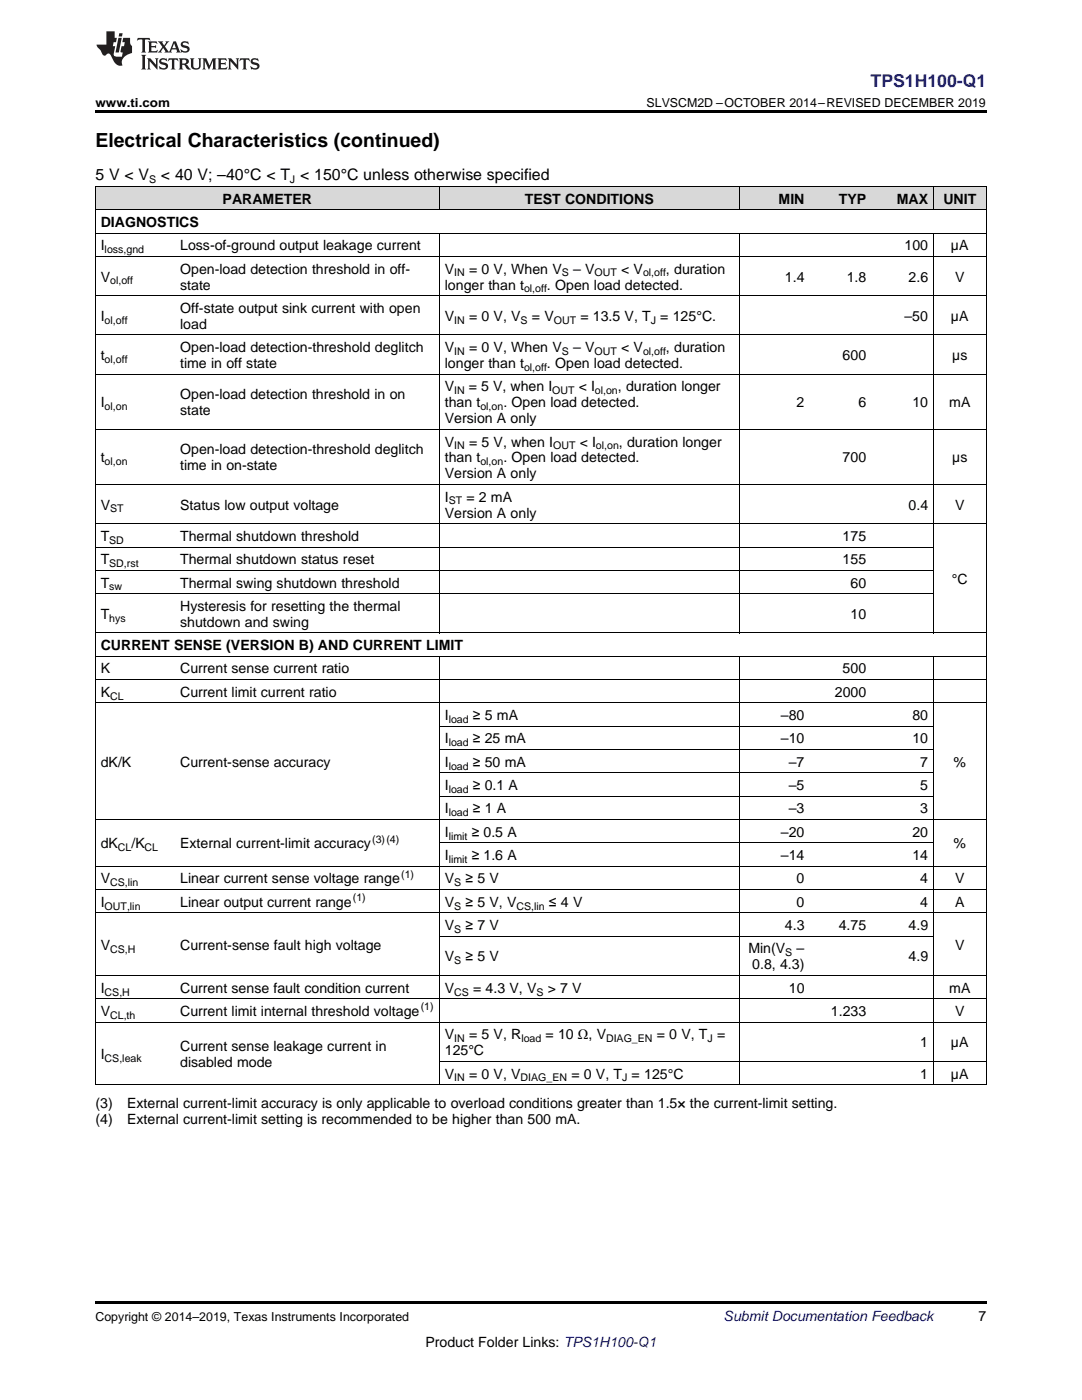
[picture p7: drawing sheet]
<svg xmlns="http://www.w3.org/2000/svg" width="216mm" height="279mm" viewBox="0 0 216 279" stroke-linecap="round" stroke-linejoin="round" font-family="sans-serif">
<defs><g id="words">
<text font-size="3.9" x="19" y="29.3">Electrical Characteristics (continued)</text>
<text font-size="3.5" fill="#00f" x="173.7" y="17.3">TPS1H100-Q1</text>
<g font-size="3.2">
<text x="19" y="36">5 V &lt; V</text>
<text x="32.1" y="36">&lt; 40 V; –40°C &lt; T &lt; 150°C unless otherwise specified</text>
</g>
<g font-size="2.8">
<text x="44.4" y="40.6">PARAMETER</text>
<text x="104.7" y="40.6">TEST CONDITIONS</text>
<text x="155.4" y="40.6">MIN</text>
<text x="167.4" y="40.6">TYP</text>
<text x="178.9" y="40.6">MAX</text>
<text x="188.2" y="40.6">UNIT</text>
<text x="20.1" y="45.3">DIAGNOSTICS</text>
<text x="20.1" y="50">I</text>
<text x="35.9" y="50">Loss-of-ground output leakage current</text>
<text x="180.5" y="50">100</text>
<text x="189.8" y="50">µA</text>
<text x="20.1" y="56.2">V</text>
<text x="35.9" y="54.6">Open-load detection threshold in off-</text>
<text x="35.9" y="57.8">state</text>
<text x="88.8" y="54.6">V</text>
<text x="88.8" y="57.8">longer than t</text>
<text x="93.6" y="54.6">= 0 V, When V</text>
<text x="109.1" y="57.8">. Open load detected.</text>
<text x="114.4" y="54.6">– V</text>
<text x="123.9" y="54.6">&lt; V</text>
<text x="132.9" y="54.6">, duration</text>
<text x="156.6" y="56.2">1.4</text>
<text x="168.9" y="56.2">1.8</text>
<text x="181.3" y="56.2">2.6</text>
<text x="190.6" y="56.2">V</text>
<text x="20.1" y="64">I</text>
<text x="35.9" y="62.4">Off-state output sink current with open</text>
<text x="35.9" y="65.6">load</text>
<text x="88.8" y="64">V</text>
<text x="93.6" y="64">= 0 V, V</text>
<text x="106.1" y="64">= V</text>
<text x="115.8" y="64">= 13.5 V, T = 125°C.</text>
<text x="180.5" y="64">–50</text>
<text x="189.8" y="64">µA</text>
<text x="20.1" y="71.9">t</text>
<text x="35.9" y="70.3">Open-load detection-threshold deglitch</text>
<text x="88.8" y="70.3">V</text>
<text x="93.6" y="70.3">= 0 V, When V</text>
<text x="114.4" y="70.3">– V</text>
<text x="123.9" y="70.3">&lt; V</text>
<text x="132.9" y="70.3">, duration</text>
<text x="168.1" y="71.9">600</text>
<text x="190" y="71.9">µs</text>
<text x="35.9" y="73.4">time in off state</text>
<text x="88.8" y="73.4">longer than t</text>
<text x="109.1" y="73.4">. Open load detected.</text>
<text x="20.1" y="81.3">I</text>
<text x="35.9" y="79.7">Open-load detection threshold in on</text>
<text x="35.9" y="82.9">state</text>
<text x="88.8" y="78.1">V</text>
<text x="88.8" y="81.3">than t</text>
<text x="93.6" y="78.1">= 5 V, when I</text>
<text x="100.4" y="81.3">. Open load detected.</text>
<text x="115.5" y="78.1">&lt; I</text>
<text x="123.3" y="78.1">, duration longer</text>
<text x="159" y="81.3">2</text>
<text x="171.3" y="81.3">6</text>
<text x="182.1" y="81.3">10</text>
<text x="189.4" y="81.3">mA</text>
<text x="88.8" y="84.5">Version A only</text>
<text x="88.8" y="89.1">V</text>
<text x="93.6" y="89.1">= 5 V, when I</text>
<text x="115.7" y="89.1">&lt; I</text>
<text x="123.5" y="89.1">, duration longer</text>
<text x="20.1" y="92.3">t</text>
<text x="35.9" y="90.7">Open-load detection-threshold deglitch</text>
<text x="35.9" y="93.9">time in on-state</text>
<text x="88.8" y="92.3">than t</text>
<text x="88.8" y="95.5">Version A only</text>
<text x="100.4" y="92.3">. Open load detected.</text>
<text x="168.1" y="92.3">700</text>
<text x="190" y="92.3">µs</text>
<text x="20.1" y="101.7">V</text>
<text x="35.9" y="101.7">Status low output voltage</text>
<text x="88.8" y="100.1">I</text>
<text x="93.1" y="100.1">= 2 mA</text>
<text x="181.3" y="101.7">0.4</text>
<text x="190.6" y="101.7">V</text>
<text x="20.1" y="107.9">T</text>
<text x="35.9" y="107.9">Thermal shutdown threshold</text>
<text x="88.8" y="103.3">Version A only</text>
<text x="168.1" y="107.9">175</text>
<text x="20.1" y="112.6">T</text>
<text x="35.9" y="112.6">Thermal shutdown status reset</text>
<text x="168.1" y="112.6">155</text>
<text x="20.1" y="117.3">T</text>
<text x="35.9" y="117.3">Thermal swing shutdown threshold</text>
<text x="169.7" y="117.3">60</text>
<text x="189.9" y="116.5">°C</text>
<text x="20.1" y="123.5">T</text>
<text x="35.9" y="121.9">Hysteresis for resetting the thermal</text>
<text x="35.9" y="125.1">shutdown and swing</text>
<text x="169.7" y="123.5">10</text>
<text x="20.1" y="129.8">CURRENT SENSE (VERSION B) AND CURRENT LIMIT</text>
<text x="20.1" y="134.4">K</text>
<text x="35.9" y="134.4">Current sense current ratio</text>
<text x="168.1" y="134.4">500</text>
<text x="20.1" y="139.1">K</text>
<text x="35.9" y="139.1">Current limit current ratio</text>
<text x="88.8" y="143.7">I</text>
<text x="94.4" y="143.7">≥ 5 mA</text>
<text x="155.8" y="143.7">–80</text>
<text x="166.6" y="139.1">2000</text>
<text x="182.1" y="143.7">80</text>
<text x="88.8" y="148.4">I</text>
<text x="94.4" y="148.4">≥ 25 mA</text>
<text x="155.8" y="148.4">–10</text>
<text x="182.1" y="148.4">10</text>
<text x="20.1" y="153">dK/K</text>
<text x="35.9" y="153">Current-sense accuracy</text>
<text x="88.8" y="153">I</text>
<text x="94.4" y="153">≥ 50 mA</text>
<text x="157.4" y="153">–7</text>
<text x="183.6" y="153">7</text>
<text x="190.3" y="153">%</text>
<text x="88.8" y="157.7">I</text>
<text x="94.4" y="157.7">≥ 0.1 A</text>
<text x="157.4" y="157.7">–5</text>
<text x="183.6" y="157.7">5</text>
<text x="88.8" y="162.3">I</text>
<text x="88.8" y="167">I</text>
<text x="94.1" y="167">≥ 0.5 A</text>
<text x="94.4" y="162.3">≥ 1 A</text>
<text x="155.8" y="167">–20</text>
<text x="157.4" y="162.3">–3</text>
<text x="182.1" y="167">20</text>
<text x="183.6" y="162.3">3</text>
<text x="20.1" y="169.3">dK</text>
<text x="26.2" y="169.3">/K</text>
<text x="35.9" y="169.3">External current-limit accuracy</text>
<text x="88.8" y="171.7">I</text>
<text x="94.1" y="171.7">≥ 1.6 A</text>
<text x="155.8" y="171.7">–14</text>
<text x="182.1" y="171.7">14</text>
<text x="190.3" y="169.3">%</text>
<text x="20.1" y="176.3">V</text>
<text x="35.9" y="176.3">Linear current sense voltage range</text>
<text x="88.8" y="176.3">V</text>
<text x="92.9" y="176.3">≥ 5 V</text>
<text x="159" y="176.3">0</text>
<text x="183.6" y="176.3">4</text>
<text x="190.6" y="176.3">V</text>
<text x="20.1" y="181">I</text>
<text x="35.9" y="181">Linear output current range</text>
<text x="88.8" y="181">V</text>
<text x="88.8" y="185.6">V</text>
<text x="92.9" y="181">≥ 5 V, V</text>
<text x="92.9" y="185.6">≥ 7 V</text>
<text x="109.5" y="181">≤ 4 V</text>
<text x="156.6" y="185.6">4.3</text>
<text x="159" y="181">0</text>
<text x="167.4" y="185.6">4.75</text>
<text x="181.3" y="185.6">4.9</text>
<text x="183.6" y="181">4</text>
<text x="190.6" y="181">A</text>
<text x="20.1" y="189.5">V</text>
<text x="35.9" y="189.5">Current-sense fault high voltage</text>
<text x="88.8" y="191.9">V</text>
<text x="92.9" y="191.9">≥ 5 V</text>
<text x="149.3" y="190.3">Min(V</text>
<text x="158.9" y="190.3">–</text>
<text x="181.3" y="191.9">4.9</text>
<text x="190.6" y="189.5">V</text>
<text x="150.1" y="193.5">0.8, 4.3)</text>
<text x="20.1" y="198.1">I</text>
<text x="20.1" y="202.8">V</text>
<text x="35.9" y="198.1">Current sense fault condition current</text>
<text x="35.9" y="202.8">Current limit internal threshold voltage</text>
<text x="88.8" y="198.1">V</text>
<text x="94.4" y="198.1">= 4.3 V, V</text>
<text x="109.3" y="198.1">&gt; 7 V</text>
<text x="157.4" y="198.1">10</text>
<text x="165.8" y="202.8">1.233</text>
<text x="189.4" y="198.1">mA</text>
<text x="190.6" y="202.8">V</text>
<text x="35.9" y="209.8">Current sense leakage current in</text>
<text x="88.8" y="207.4">V</text>
<text x="93.6" y="207.4">= 5 V, R</text>
<text x="108.9" y="207.4">= 10 Ω, V</text>
<text x="131.1" y="207.4">= 0 V, T =</text>
<text x="183.6" y="209">1</text>
<text x="189.8" y="209">µA</text>
<text x="20.1" y="211.3">I</text>
<text x="35.9" y="212.9">disabled mode</text>
<text x="88.8" y="210.6">125°C</text>
<text x="88.8" y="215.3">V</text>
<text x="93.6" y="215.3">= 0 V, V</text>
<text x="114" y="215.3">= 0 V, T = 125°C</text>
<text x="183.6" y="215.3">1</text>
<text x="189.8" y="215.3">µA</text>
<text x="19" y="221.1">(3)</text>
<text x="25.4" y="221.1">External current-limit accuracy is only applicable to overload conditions greater than 1.5× the current-limit setting.</text>
<text x="19" y="224.3">(4)</text>
<text x="25.4" y="224.3">External current-limit setting is recommended to be higher than 500 mA.</text>
<text x="195.3" y="263.6">7</text>
<text x="84.9" y="268.9">Product Folder Links: TPS1H100-Q1</text>
</g>
<text font-size="2.8" fill="#0000c8" x="144.4" y="263.6">Submit Documentation Feedback</text>
<g font-size="2.5">
<text x="19" y="21.4">www.ti.com</text>
<text x="129" y="21.4">SLVSCM2D –OCTOBER 2014–REVISED DECEMBER 2019</text>
<text x="19" y="263.6">Copyright © 2014–2019, Texas Instruments Incorporated</text>
</g>
<g font-size="2.1">
<text x="29.7" y="36.6">S</text>
<text x="57.9" y="36.6">J</text>
<text x="20.9" y="50.5">loss,gnd</text>
<text x="22" y="56.8">ol,off</text>
<text x="90.6" y="55.2">IN</text>
<text x="104.6" y="58.3">ol,off</text>
<text x="112.1" y="55.2">S</text>
<text x="118.6" y="55.2">OUT</text>
<text x="128.3" y="55.2">ol,off</text>
<text x="20.9" y="64.6">ol,off</text>
<text x="90.6" y="64.6">IN</text>
<text x="103.9" y="64.6">S</text>
<text x="110.5" y="64.6">OUT</text>
<text x="129.9" y="64.6">J</text>
<text x="90.6" y="70.8">IN</text>
<text x="112.1" y="70.8">S</text>
<text x="118.6" y="70.8">OUT</text>
<text x="128.3" y="70.8">ol,off</text>
<text x="20.9" y="72.4">ol,off</text>
<text x="104.6" y="74">ol,off</text>
<text x="20.9" y="81.8">ol,on</text>
<text x="90.6" y="78.7">IN</text>
<text x="95.8" y="81.8">ol,on</text>
<text x="110.2" y="78.7">OUT</text>
<text x="118.7" y="78.7">ol,on</text>
<text x="90.6" y="89.7">IN</text>
<text x="110.4" y="89.7">OUT</text>
<text x="118.9" y="89.7">ol,on</text>
<text x="20.9" y="92.9">ol,on</text>
<text x="95.8" y="92.9">ol,on</text>
<text x="89.5" y="100.7">ST</text>
<text x="22" y="102.3">ST</text>
<text x="21.8" y="108.5">SD</text>
<text x="21.8" y="113.2">SD,rst</text>
<text x="21.8" y="117.8">sw</text>
<text x="21.8" y="124.1">hys</text>
<text x="22" y="139.6">CL</text>
<text x="89.5" y="144.3">load</text>
<text x="89.5" y="148.9">load</text>
<text x="89.5" y="153.6">load</text>
<text x="89.5" y="158.3">load</text>
<text x="89.5" y="162.9">load</text>
<text x="89.5" y="167.6">limit</text>
<text x="23.5" y="169.9">CL</text>
<text x="28.9" y="169.9">CL</text>
<text x="74.3" y="168.2">(3)(4)</text>
<text x="89.5" y="172.2">limit</text>
<text x="22" y="176.9">CS,lin</text>
<text x="70.4" y="179.8">(1)</text>
<text x="80" y="175.2">(1)</text>
<text x="90.6" y="176.9">S</text>
<text x="20.9" y="181.5">OUT,lin</text>
<text x="90.6" y="181.5">S</text>
<text x="103" y="181.5">CS,lin</text>
<text x="22" y="190.1">CS,H</text>
<text x="90.6" y="186.2">S</text>
<text x="156.7" y="190.9">S</text>
<text x="90.6" y="192.4">S</text>
<text x="20.9" y="198.7">CS,H</text>
<text x="22" y="203.3">CL,th</text>
<text x="84" y="201.6">(1)</text>
<text x="90.6" y="198.7">CS</text>
<text x="107" y="198.7">S</text>
<text x="90.6" y="208">IN</text>
<text x="104" y="208">load</text>
<text x="120.9" y="208">DIAG_EN</text>
<text x="141.2" y="208">J</text>
<text x="20.9" y="211.9">CS,leak</text>
<text x="90.6" y="215.8">IN</text>
<text x="103.9" y="215.8">DIAG_EN</text>
<text x="124.1" y="215.8">J</text>
</g>
</g></defs>
<g fill="#d8d8d8">
<path d="M19 37.3h15.9v4.6h-15.9z"/>
<path d="M34.9 37.3h52.8v4.6h-52.8z"/>
<path d="M87.7 37.3h59.8v4.6h-59.8z"/>
<path d="M147.5 37.3h14.1v4.6h-14.1z"/>
<path d="M161.6 37.3h12.4v4.6h-12.4z"/>
<path d="M174 37.3h12.3v4.6h-12.3z"/>
<path d="M186.3 37.3h10.5v4.6h-10.5z"/>
</g>
<path d="M19 22h177.8v.5h-177.8zM19 259.7h177.8v.5h-177.8z" fill="#000"/>
<g fill="none" stroke="#000" stroke-width=".2">
<path d="M19 37.2h177.8M19.1 37.2v179.3M87.6 37.2v4.7M147.5 37.2v4.7M186.2 37.2v4.7M196.8 37.2v179.3M19 59h177.8M19 51.2h177.8M19 46.5h177.8M19 41.9h177.8M87.6 46.6v79.8M147.5 46.6v79.8"/>
<path d="M186.2 46.6v79.8M19 74.7h177.8M19 66.8h177.8M19 96.7h177.8M19 85.7h177.8M19 118.5h167.3M19 113.8h167.3M19 109.2h167.3M19 104.5h177.8M19 135.6h177.8M19 131h177.8M19 126.3h177.8"/>
<path d="M87.6 131v85.5M147.5 131v85.5M186.2 131v85.5M19 140.3h177.8M87.7 158.9h98.6M87.7 154.3h98.6M87.7 149.6h98.6M87.7 144.9h98.6M19 177.5h177.8M19 172.9h177.8M19 163.6h177.8M87.7 168.2h98.6"/>
<path d="M19 199.3h177.8M19 194.7h177.8M19 182.2h177.8M87.7 186.8h98.6M19 216.5h177.8M19 204h177.8M87.7 211.8h109.1"/>
</g>
<g fill="#231f20">
<path d="M27.5 7.6l-.1 .5 .4-.2h.6v.1v2.1l-.2 .4h1l-.3-.4v-2.1l.1-.1h.5l.5 .2-.2-.5zM29.5 8.3l.2 .3v1.5l-.2 .4h1.8l.2-.6a1.04 1.04 0 0 1-1.3 .2v-.7h.6l.3 .2v-.6l-.3 .2h-.6v-.6l.8-.1 .4 .3-.2-.5zM31.5 8.3l.9 1.1-.9 1.1h.8l-.2-.2 .5-.7 .4 .7-.2 .2h1.5l-.1-.2 .1-.4h.9l.1 .4-.2 .2h1l-.3-.3-.7-1.9h-.5l-.9 2-.8-1 .9-1h-.8l.1 .3-.3 .5-.4-.6 .2-.2zM34.7 8.6l.4 1h-.7zM36.3 8.4a.63 .63 0 0 0-.2 .7 .63 .63 0 0 0 .6 .4l.6 .2 .1 .2a.75 .75 0 0 1-.7 .4 .75 .75 0 0 1-.6-.5l.1 .7 .1-.1a1.11 1.11 0 0 0 1.5-.6 1.13 1.13 0 0 0-1.2-.8l-.1-.4a1.04 1.04 0 0 1 1.2 .2l-.2-.5-.1 .1-.5-.2zM28.2 10.9l.2 .4v2.2l-.2 .4h1l-.3-.4v-2.2l.3-.4zM29.3 11.6l.3 .4v1.5l-.3 .4h.8l-.2-.4v-1.3l1.5 1.7v-1.9l.2-.4h-.7l.2 .4v.9l-1.1-1.3zM32 11.8a.62 .62 0 0 0-.2 .7 .62 .62 0 0 0 .6 .4l.6 .1 .1 .3a.76 .76 0 0 1-.7 .3 .76 .76 0 0 1-.6-.4l.1 .7 .1-.1a1.11 1.11 0 0 0 1.5-.6 1.13 1.13 0 0 0-1.2-.8l-.1-.4a1.04 1.04 0 0 1 1.2 .2l-.2-.6-.1 .1-.5-.1zM33.7 11.6l-.2 .6a.61 .61 0 0 1 .8-.3v1.6l-.2 .4h.9l-.2-.4v-1.6a.63 .63 0 0 1 .8 .3l-.2-.6zM35.6 11.6l.3 .4v1.5l-.3 .4h1l-.2-.2v-.8l.5 .2a.76 .76 0 0 0 1.2 .7l-1-1a.58 .58 0 0 0 .6-.5 .58 .58 0 0 0-.5-.6zM36.4 11.9h.1a.45 .45 0 0 1 .5 .1 .45 .45 0 0 1 .1 .5l-.7 .2zM37.9 11.6l.2 .2a2.17 2.17 0 0 0 .3 1.9 .99 .99 0 0 0 1.6-.6v-1.1l.2-.4h-.7l.2 .2a1.92 1.92 0 0 1-.2 1.8 .6 .6 0 0 1-.9-.5v-1.1l.2-.4zM40.4 11.6l.2 .4v1.5l-.2 .4h.7l-.2-.4v-1.4l.8 1.8 .8-1.8v1.4l-.2 .4h.9l-.2-.4v-1.5l.2-.4h-.8l-.6 1.5-.6-1.5zM43.4 11.6l.2 .4v1.5l-.2 .4h1.8l.2-.6a1.04 1.04 0 0 1-1.3 .1v-.6h.5l.4 .2v-.6l-.4 .2h-.5v-.7h.8l.3 .3-.1-.6zM45.5 11.6l.2 .4v1.5l-.2 .4h.7l-.2-.4v-1.3l1.5 1.7v-1.9l.2-.4h-.7l.2 .4v.9l-1.1-1.3zM47.9 11.6l-.1 .6a.61 .61 0 0 1 .8-.3v1.6l-.3 .4h1l-.3-.4 .1-1.6a.63 .63 0 0 1 .7 .3l-.1-.6zM50.2 11.8a.62 .62 0 0 0-.2 .7 .62 .62 0 0 0 .6 .4l.6 .1 .2 .3a.76 .76 0 0 1-.8 .3 .76 .76 0 0 1-.6-.4l.1 .7 .2-.1a1.11 1.11 0 0 0 1.5-.6 1.13 1.13 0 0 0-1.3-.8l-.1-.4a1.04 1.04 0 0 1 1.2 .2l-.1-.6-.2 .1-.5-.1z"/>
<path d="M21.2 6.3v2.6h-1.9l.1 .4 .7 .9a.91 .91 0 0 0 1 .8 .56 .56 0 0 1 .5-.3 .56 .56 0 0 1 .5 .3l.4 .8a1.53 1.53 0 0 0 1.9 1.2 1.54 1.54 0 0 1 1-2.1l.9-.3v-1.4a1.52 1.52 0 0 1-.3-1.6h-1.4l-.2 .8h.5l-.2 .8h-.4l-.2 1v.2l.4 .1-.2 .8a1.93 1.93 0 0 1-1.6-.3l.3-1.8h-.5l.2-.8h.4l.2-.8h-.4v-1.3zM23.6 7.6l-.6 2.9h.7l.6-2.9zM23.8 6.6l-.1 .7h.6l.2-.7z"/>
</g>
<use href="#words"/>
</svg>
